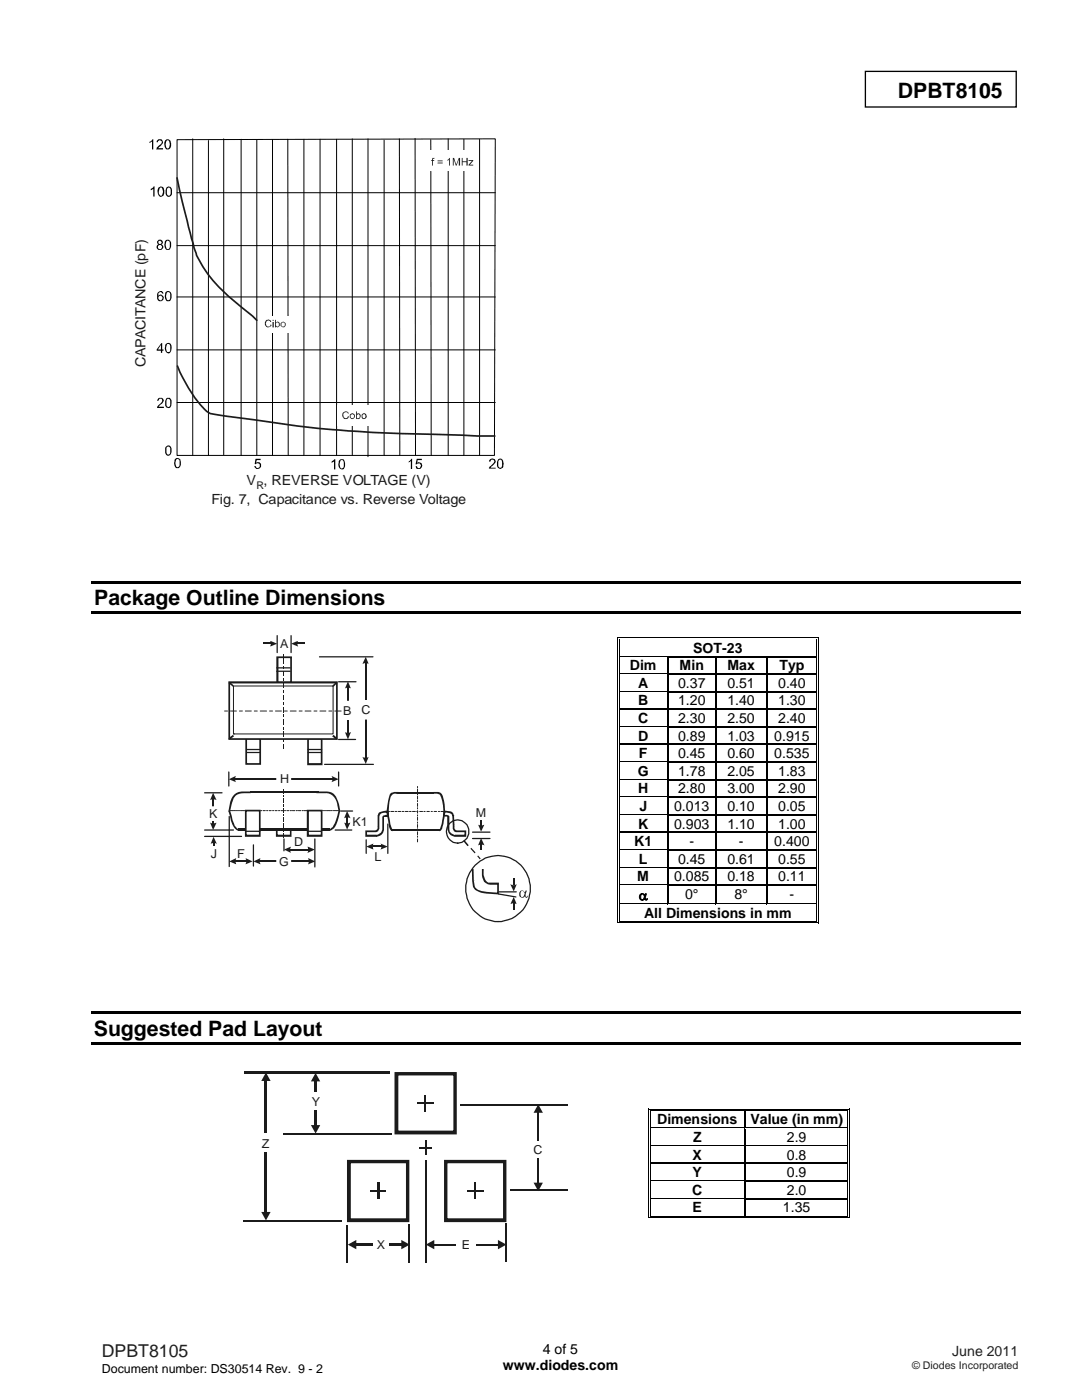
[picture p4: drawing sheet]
<svg xmlns="http://www.w3.org/2000/svg" width="216mm" height="279mm" viewBox="0 0 216 279" stroke-linecap="round" stroke-linejoin="round" font-family="sans-serif">
<defs><g id="words">
<g font-size="4.2">
<text x="179.2" y="19.6">DPBT8105</text>
<text x="18.8" y="120.8">Package Outline Dimensions</text>
<text x="18.7" y="206.7">Suggested Pad Layout</text>
</g>
<text font-size="3.5" fill="#231f20" x="20.3" y="270.9">DPBT8105</text>
<g font-size="2.8" fill="#1f1a17">
<text x="29.1" y="73.3" transform="rotate(-90 29.1 73.3)">CAPACITANCE (pF)</text>
<text x="42.2" y="100.5">Fig. 7, Capacitance vs. Reverse Voltage</text>
<text x="49.2" y="96.7">V , REVERSE VOLTAGE (V)</text>
</g>
<g font-size="2.8">
<text x="138.3" y="130.3">SOT-23</text>
<text x="125.7" y="133.8">Dim</text>
<text x="127.3" y="137.3">A</text>
<text x="135.3" y="137.3">0.37</text>
<text x="135.6" y="133.8">Min</text>
<text x="145.1" y="137.3">0.51</text>
<text x="145.1" y="133.8">Max</text>
<text x="155.3" y="137.3">0.40</text>
<text x="155.5" y="133.8">Typ</text>
<text x="127.3" y="140.8">B</text>
<text x="135.3" y="140.8">1.20</text>
<text x="145.1" y="140.8">1.40</text>
<text x="155.3" y="140.8">1.30</text>
<text x="127.3" y="144.3">C</text>
<text x="127.3" y="147.8">D</text>
<text x="135.3" y="144.3">2.30</text>
<text x="135.3" y="147.8">0.89</text>
<text x="145.1" y="144.3">2.50</text>
<text x="145.1" y="147.8">1.03</text>
<text x="154.5" y="147.8">0.915</text>
<text x="155.3" y="144.3">2.40</text>
<text x="127.3" y="154.8">G</text>
<text x="127.5" y="151.3">F</text>
<text x="135.3" y="151.3">0.45</text>
<text x="135.3" y="154.8">1.78</text>
<text x="145.1" y="151.3">0.60</text>
<text x="145.1" y="154.8">2.05</text>
<text x="154.5" y="151.3">0.535</text>
<text x="155.3" y="154.8">1.83</text>
<text x="127.3" y="158.3">H</text>
<text x="127.6" y="161.8">J</text>
<text x="134.5" y="161.8">0.013</text>
<text x="135.3" y="158.3">2.80</text>
<text x="145.1" y="161.8">0.10</text>
<text x="145.1" y="158.3">3.00</text>
<text x="155.3" y="158.3">2.90</text>
<text x="155.3" y="161.8">0.05</text>
<text x="127.3" y="165.4">K</text>
<text x="134.5" y="165.4">0.903</text>
<text x="145.1" y="165.4">1.10</text>
<text x="155.3" y="165.4">1.00</text>
<text x="126.6" y="168.9">K1</text>
<text x="127.5" y="172.4">L</text>
<text x="135.3" y="172.4">0.45</text>
<text x="137.6" y="168.9">-</text>
<text x="145.1" y="172.4">0.61</text>
<text x="147.4" y="168.9">-</text>
<text x="154.5" y="168.9">0.400</text>
<text x="155.3" y="172.4">0.55</text>
<text x="127.2" y="175.9">M</text>
<text x="127.5" y="179.6">α</text>
<text x="134.5" y="175.9">0.085</text>
<text x="136.7" y="179.5">0°</text>
<text x="145.1" y="175.9">0.18</text>
<text x="146.5" y="179.5">8°</text>
<text x="155.3" y="175.9">0.11</text>
<text x="157.6" y="179.5">-</text>
<text x="128.5" y="183.1">All Dimensions in mm</text>
<text x="131.1" y="224.4">Dimensions</text>
<text x="138.3" y="227.9">Z</text>
<text x="149.7" y="224.4">Value (in mm)</text>
<text x="157" y="227.9">2.9</text>
<text x="138.2" y="231.4">X</text>
<text x="157" y="231.4">0.8</text>
<text x="138.1" y="238.4">C</text>
<text x="138.2" y="234.9">Y</text>
<text x="157" y="238.4">2.0</text>
<text x="157" y="234.9">0.9</text>
<text x="138.2" y="241.9">E</text>
<text x="156.2" y="241.9">1.35</text>
<text x="100.3" y="273.5">www.diodes.com</text>
<text x="108.3" y="270.2">4 of 5</text>
</g>
<text font-size="2.8" fill="#231f20" x="190" y="270.6">June 2011</text>
<g font-size="2.5" fill="#1f1a17">
<text x="55.9" y="129.2">A</text>
<text x="68.5" y="142.7">B</text>
<text x="72.1" y="142.6">C</text>
<text x="55.9" y="156.3">H</text>
<text x="41.8" y="163.3">K</text>
<text x="70.4" y="164.9">K1</text>
<text x="95" y="163">M</text>
<text x="42.1" y="171.2">J</text>
<text x="47.3" y="171.2">F</text>
<text x="55.7" y="172.8">G</text>
<text x="58.7" y="168.9">D</text>
<text x="74.8" y="171.9">L</text>
<text x="62.2" y="220.6">Y</text>
<text x="52.2" y="229">Z</text>
<text x="106.5" y="230.4">C</text>
<text x="75.2" y="249.3">X</text>
<text x="92.2" y="249.2">E</text>
</g>
<text font-size="2.5" x="20.3" y="274">Document number: DS30514 Rev. 9 - 2</text>
<text font-size="2.1" fill="#1f1a17" x="51.2" y="97.6">R</text>
<text font-size="2.1" fill="#231f20" x="182" y="273.2">© Diodes Incorporated</text>
</g></defs>
<path d="M172.7 14.2h30.1v7.2h-30.1z" fill="none" stroke="#000" stroke-width=".26"/>
<g fill="#000">
<path d="M29.8 28.3l.8-.5v2h-.3v-1.6l-.5 .4z" fill-rule="evenodd"/>
<path d="M30.1 37.7l.7-.5v2h-.2v-1.5l-.4 .3z" fill-rule="evenodd"/>
<path d="M31.6 37.4l.5-.2 .4 .2 .2 .4a1.1 1.1 0 0 1-.6 1.5 1.28 1.28 0 0 1-.5-1.9zM31.9 37.4v.2a1.34 1.34 0 0 0 0 1.5h.4l.1-.2a1.34 1.34 0 0 0-.1-1.5z" fill-rule="evenodd"/>
<path d="M31.6 27.8h.6a.91 .91 0 0 1-.4 1.5l-.3 .3h1v.2l-1.3-.1a1.26 1.26 0 0 1 .8-.9 .45 .45 0 0 0 .2-.7l-.3-.1-.4 .2v.2h-.2v-.3z" fill-rule="evenodd"/>
<path d="M33 27.9a.7 .7 0 0 1 .8 0 .7 .7 0 0 1 .3 .7 1.08 1.08 0 0 1-.5 1.2h-.4a1.51 1.51 0 0 1-.2-1.9zM33.3 28l-.1 .1a1.13 1.13 0 0 0 .3 1.6 1.06 1.06 0 0 0 0-1.7z" fill-rule="evenodd"/>
<path d="M33.2 37.4a.71 .71 0 0 1 .9 0 .71 .71 0 0 1 .2 .9v.5a.66 .66 0 0 1-1.1 .3 1.99 1.99 0 0 1 0-1.7zM33.5 37.4a1.4 1.4 0 0 0 0 1.7h.3l.3-.5-.1-1z" fill-rule="evenodd"/>
<path d="M31.7 47.8h.4l.3 .2 .1 .3-.3 .5 .4 .5-.4 .6h-.6a.6 .6 0 0 1-.4-.6 .6 .6 0 0 1 .4-.5l-.3-.3v-.3zM31.7 48.1l-.1 .4 .2 .2 .4-.1 .1-.3-.4-.3zM31.5 49.1v.4l.3 .2h.3l.3-.4-.5-.4z" fill-rule="evenodd"/>
<path d="M31.5 58.3a.61 .61 0 0 1 .7-.2 .61 .61 0 0 1 .4 .5h-.2l-.4-.3-.3 .1-.1 .7 .4-.3 .6 .4 .1 .2-.3 .6-.6 .1-.5-.5v-.9zM31.6 59.3a.44 .44 0 0 0 .2 .5 .44 .44 0 0 0 .6-.1v-.3l-.2-.4h-.3z" fill-rule="evenodd"/>
<path d="M33.1 48a.67 .67 0 0 1 1 .4 1.35 1.35 0 0 1-.4 1.5h-.5a1.49 1.49 0 0 1-.1-1.9zM33.3 48.1l-.1 .1a1.49 1.49 0 0 0 .1 1.5h.3l.3-.4-.1-1.1-.3-.2z" fill-rule="evenodd"/>
<path d="M33.1 58.2a.67 .67 0 0 1 1.1 .5 1.35 1.35 0 0 1-.4 1.4h-.5a1.49 1.49 0 0 1-.2-1.9zM33.4 58.3l-.1 .1a1.13 1.13 0 0 0 .2 1.5l.4-.1 .1-1.1-.1-.3-.4-.1z" fill-rule="evenodd"/>
<path d="M32.2 68.5h.2v1.2h.2v.3h-.2v.4h-.3v-.4h-.8v-.3zM32.1 68.8l-.6 .9h.6z" fill-rule="evenodd"/>
<path d="M33.1 68.6a.73 .73 0 0 1 1 0 .73 .73 0 0 1 .1 .9 .81 .81 0 0 1-.7 1 1.29 1.29 0 0 1-.4-1.9zM33.4 68.6l-.1 .2a1.34 1.34 0 0 0 .1 1.5l.5-.1 .1-.3-.1-1.1-.2-.2z" fill-rule="evenodd"/>
<path d="M31.6 79.5l.7-.1a.74 .74 0 0 1 .3 .8 .74 .74 0 0 1-.6 .6l-.3 .4h1v.2h-1.4l.5-.7a.71 .71 0 0 0 .4-1.1h-.3l-.3 .4h-.3z" fill-rule="evenodd"/>
<path d="M33.2 89.1l.2-.2a.63 .63 0 0 1 .8 .6 1.33 1.33 0 0 1-.4 1.4l-.3 .1a.84 .84 0 0 1-.5-1.1v-.5zM33.3 89.2l-.1 .3a1.24 1.24 0 0 0 .3 1.2l.4-.1 .1-1.1-.2-.3z" fill-rule="evenodd"/>
<path d="M33.2 79.5l.7-.1a1.36 1.36 0 0 1 0 2h-.3a.98 .98 0 0 1-.6-1.3zM33.5 79.6a1.32 1.32 0 0 0-.2 1.5l.3 .2 .4-.5-.1-1.1z" fill-rule="evenodd"/>
<path d="M35 91.5a.69 .69 0 0 1 .7 0 .69 .69 0 0 1 .4 .7 1.23 1.23 0 0 1-.4 1.2h-.5a1.48 1.48 0 0 1-.2-1.9zM35.2 91.7a1.13 1.13 0 0 0 .2 1.6l.4-.2v-1.1v-.3l-.4-.1z" fill-rule="evenodd"/>
<path d="M51 91.6h1v.2h-.8l-.1 .5 .7-.1 .3 .4v.6l-.3 .3-.6 .1-.4-.3-.1-.3h.3l.2 .3 .2 .1 .4-.3v-.5l-.4-.2-.3 .3-.3-.1z" fill-rule="evenodd"/>
<path d="M66.1 92.2l.8-.5v2h-.2v-1.6l-.5 .2z" fill-rule="evenodd"/>
<path d="M67.8 91.7h.7a1.61 1.61 0 0 1-.1 2 .92 .92 0 0 1-.8-1.4v-.2zM68 91.8l-.1 .2a1.13 1.13 0 0 0 .3 1.5l.3-.2 .1-1.1-.3-.4z" fill-rule="evenodd"/>
<path d="M82.1 91.6h.1v2h-.2v-1.6l-.4 .3v-.2z" fill-rule="evenodd"/>
<path d="M83.2 91.6h1v.2h-.9l-.1 .6 .2-.2 .7 .2 .2 .5-.5 .7-.7-.1-.2-.4 .3-.1 .2 .4h.4l.2-.5-.2-.4-.9 .2z" fill-rule="evenodd"/>
<path d="M97.6 91.8l.6-.3 .5 .2 .2 .5-1 1.1h1v.2h-1.3l.1-.4 .8-.7 .2-.3-.3-.4h-.3l-.3 .5-.2-.1z" fill-rule="evenodd"/>
<path d="M99.4 91.7l.2-.1a.85 .85 0 0 1 .8 .3 .85 .85 0 0 1 0 .9v.5l-.6 .3a1.07 1.07 0 0 1-.5-1.6zM99.7 91.7a1.4 1.4 0 0 0 0 1.6h.3a1.61 1.61 0 0 0 0-1.6z" fill-rule="evenodd"/>
</g>
<g fill="none" stroke="#000" stroke-width=".2">
<path d="M35.3 27.9l63.5-.2-.1 63.2h-63.4zM35.3 38.5h63.5M38.5 27.7v63.2M41.6 28v62.9M44.6 27.7v63.1M48.1 27.8v63.1M51.2 27.9v63M54.4 27.9v63M57.4 27.8l.1 63.1M60.6 27.8v63.1M63.9 27.8v63.1M67.2 27.8v63.1"/>
<path d="M70.3 27.7v63.2M73.4 27.7v63.4M76.6 28v62.9M79.7 27.7l.1 63.2M82.8 27.6l.1 63.3M86 27.9v63M89.4 27.7v63.2M92.6 27.8v63.1M95.7 27.8v63.1M35.3 59.3h63.5M35.3 49h63.5M35.3 69.8h63.5"/>
<path d="M35.3 80.3h63.5"/>
</g>
<g fill="#fff">
<path d="M67.2 80.9h8.6v4.2h-8.6z"/>
<path d="M85.2 30.1h10.2v4h-10.2z"/>
</g>
<g fill="#1f1a17">
<path d="M68.5 82.3a.66 .66 0 0 1 1.1 .2h-.2l-.1-.2a.63 .63 0 0 0-.8 .4 .63 .63 0 0 0 .4 .8l.4-.1 .1-.4 .2 .1-.1 .3a.75 .75 0 0 1-1-.1 .75 .75 0 0 1 0-1z" fill-rule="evenodd"/>
<path d="M70 82.6l.3-.2 .5 .4v.4l-.3 .4h-.4l-.3-.3v-.5zM70 82.8v.6l.5 .1 .1-.6-.3-.3z" fill-rule="evenodd"/>
<path d="M71.1 82.1h.1v.5a.52 .52 0 0 1 .7 .1 .52 .52 0 0 1-.1 .8l-.2 .1h-.3l-.1-.1v.1h-.1zM71.5 82.6a.64 .64 0 0 0-.2 .9 .43 .43 0 0 0 .5-.4 .43 .43 0 0 0-.3-.5z" fill-rule="evenodd"/>
<path d="M72.2 82.8l.5-.4a.66 .66 0 0 1 .4 1l-.4 .2h-.3l-.2-.3zM72.5 82.7l-.2 .2v.3l.2 .3h.2l.2-.6-.2-.3z" fill-rule="evenodd"/>
</g>
<path d="M51.7 63.1h7.5v3.2h-7.5z" fill="#fff"/>
<g fill="#1f1a17">
<path d="M53.2 63.8h.3l.5 .1 .1 .4h-.1a.49 .49 0 0 0-.7-.2 .49 .49 0 0 0-.2 .7 .42 .42 0 0 0 .4 .4 .42 .42 0 0 0 .5-.4l.2 .1a.7 .7 0 0 1-.7 .4 .7 .7 0 0 1-.6-.5v-.5z" fill-rule="evenodd"/>
<path d="M54.4 63.8h.2v.2h-.2zM54.4 64.3h.2v1h-.2z" fill-rule="evenodd"/>
<path d="M54.9 63.8h.2v.5l.4-.1 .3 .3v.5l-.4 .3-.3-.1v.1h-.2zM55.2 64.3a.42 .42 0 0 0-.2 .6 .42 .42 0 0 0 .6 .2v-.5l-.1-.3z" fill-rule="evenodd"/>
<path d="M56 64.8a.55 .55 0 0 1 1.1 0 .55 .55 0 0 1-1.1 0zM56.2 64.4a.41 .41 0 0 0 0 .7 .41 .41 0 0 0 .6-.2v-.3a.36 .36 0 0 0-.6-.2z" fill-rule="evenodd"/>
<path d="M86.3 31.5h.4l-.1 .2h-.2v.2h.2v.2h-.2v.9h-.2v-.9h-.2z" fill-rule="evenodd"/>
<path d="M87.3 32h1v.2h-1zM87.3 32.4h1v.2h-1z" fill-rule="evenodd"/>
<path d="M89.7 31.5l.1 1.5h-.2v-1.1l-.3 .2z" fill-rule="evenodd"/>
<path d="M90.4 31.5h.2l.4 1.4 .5-1.4h.3v1.5h-.3v-1.2l-.4 1.2h-.1l-.5-1.2v1.2h-.1z" fill-rule="evenodd"/>
<path d="M92.1 31.5h.2v.7h.8v-.7h.2v1.5h-.2v-.6h-.8v.6h-.2z" fill-rule="evenodd"/>
<path d="M93.5 31.9h.9l-.7 1h.7v.1h-.9l.7-.9h-.7z" fill-rule="evenodd"/>
</g>
<path d="M35.3 35.5l2.7 11a19.8 19.8 0 0 0 4.7 9.7 56 56 0 0 0 7.7 6.9l.8 .8M35.4 73a27.4 27.4 0 0 0 5.9 9.1l.6 .4 1.5 .3a332.5 332.5 0 0 0 29.5 3.4l22.4 .8h3.4" fill="none" stroke="#1f1a17" stroke-width=".34"/>
<path d="M18.3 116h185.4v.5h-185.4zM18.3 122h185.4v.6h-185.4zM18.2 201.9h185.5v.5h-185.5zM18.2 208h185.5v.5h-185.5z" fill="#000"/>
<g fill="#fff">
<path d="M123.7 127.7h39.1v3.2h-39.1z"/>
<path d="M123.8 127.7h39v3.2h-39z"/>
</g>
<path d="M123.2 127.1h.1v.6h-.1zM123.2 127.1h.5v.2h-.5zM123.5 127.5h.2v.2h-.2zM123.5 127.5h.2v.1h-.2z" fill="#000"/>
<path d="M123.7 127.2h39.2M123.7 127.6h39.2" fill="none" stroke="#000" stroke-width=".2"/>
<path d="M123.7 127.6l39.2 .1z" fill="#fff"/>
<path d="M162.9 127.1h.5v.2h-.5zM162.9 127.5h.1v.2h-.1zM162.9 127.5h.1v.1h-.1zM163.2 127.1h.2v.6h-.2z" fill="#000"/>
<path d="M123.3 127.7v3.2M123.6 127.7v3.2M162.9 127.7v3.2M163.3 127.7v3.2" fill="none" stroke="#000" stroke-width=".2"/>
<g fill="#fff">
<path d="M123.7 131.2h9.5v3.2h-9.5z"/>
<path d="M123.8 131.2h9.1v3.2h-9.1z"/>
</g>
<path d="M123.2 130.9h.1v.3h-.1zM123.5 130.9h.2v.3h-.2z" fill="#000"/>
<path d="M123.7 131h9.5" fill="none" stroke="#000" stroke-width=".25"/>
<path d="M123.7 131.1l9.5 .1z" fill="#fff"/>
<path d="M133.2 130.9h.2v.3h-.2zM142.7 130.9h.2v.3h-.2zM152.8 130.9h.3v.3h-.3zM162.9 130.9h.1v.3h-.1zM163.2 130.9h.2v.3h-.2z" fill="#000"/>
<path d="M133.3 131.2v3.2M133.4 131h9.3M142.8 131.2v3.2M142.9 131h9.9M153 131.2v3.2M153.1 131h9.8" fill="none" stroke="#000" stroke-width=".25"/>
<path d="M123.3 131.2v3.2M123.6 131.2v3.2M162.9 131.2v3.2M163.3 131.2v3.2" fill="none" stroke="#000" stroke-width=".2"/>
<g fill="#fff">
<path d="M123.7 134.7h9.5v3.2h-9.5z"/>
<path d="M123.8 134.7h9.1v3.2h-9.1z"/>
</g>
<path d="M123.2 134.4h.1v.3h-.1zM123.5 134.4h.2v.3h-.2z" fill="#000"/>
<path d="M123.7 134.5h9.5" fill="none" stroke="#000" stroke-width=".25"/>
<path d="M123.7 134.7h9.5z" fill="#fff"/>
<path d="M133.2 134.4h.2v.3h-.2zM142.7 134.4h.2v.3h-.2zM152.8 134.4h.3v.3h-.3zM162.9 134.4h.1v.3h-.1zM163.2 134.4h.2v.3h-.2z" fill="#000"/>
<path d="M133.3 134.7v3.2M133.4 134.5h9.3M142.8 134.7v3.2M142.9 134.5h9.9M153 134.7v3.2M153.1 134.5h9.8" fill="none" stroke="#000" stroke-width=".25"/>
<path d="M123.3 134.7v3.2M123.6 134.7v3.2M162.9 134.7v3.2M163.3 134.7v3.2" fill="none" stroke="#000" stroke-width=".2"/>
<g fill="#fff">
<path d="M123.7 138.2h9.5v3.2h-9.5z"/>
<path d="M123.8 138.2h9.1v3.2h-9.1z"/>
</g>
<path d="M123.2 137.9h.1v.3h-.1zM123.5 137.9h.2v.3h-.2z" fill="#000"/>
<path d="M123.7 138h9.5" fill="none" stroke="#000" stroke-width=".25"/>
<path d="M123.7 138.2h9.5z" fill="#fff"/>
<path d="M133.2 137.9h.2v.3h-.2zM142.7 137.9h.2v.3h-.2zM152.8 137.9h.3v.3h-.3zM162.9 137.9h.1v.3h-.1zM163.2 137.9h.2v.3h-.2z" fill="#000"/>
<path d="M133.3 138.2v3.2M133.4 138h9.3M142.8 138.2v3.2M142.9 138h9.9M153 138.2v3.2M153.1 138h9.8" fill="none" stroke="#000" stroke-width=".25"/>
<path d="M123.3 138.2v3.2M123.6 138.2v3.2M162.9 138.2v3.2M163.3 138.2v3.2" fill="none" stroke="#000" stroke-width=".2"/>
<g fill="#fff">
<path d="M123.7 141.7h9.5v3.2h-9.5z"/>
<path d="M123.8 141.7h9.1v3.2h-9.1z"/>
</g>
<path d="M123.2 141.4h.1v.3h-.1zM123.5 141.4h.2v.3h-.2z" fill="#000"/>
<path d="M123.7 141.6h9.5" fill="none" stroke="#000" stroke-width=".25"/>
<path d="M123.7 141.7h9.5z" fill="#fff"/>
<path d="M133.2 141.4h.2v.3h-.2zM142.7 141.4h.2v.3h-.2zM152.8 141.4h.3v.3h-.3zM162.9 141.4h.1v.3h-.1zM163.2 141.4h.2v.3h-.2z" fill="#000"/>
<path d="M133.3 141.7v3.2M133.4 141.6h9.3M142.8 141.7v3.2M142.9 141.6h9.9M153 141.7v3.2M153.1 141.6h9.8" fill="none" stroke="#000" stroke-width=".25"/>
<path d="M123.3 141.7v3.2M123.6 141.7v3.2M162.9 141.7v3.2M163.3 141.7v3.2" fill="none" stroke="#000" stroke-width=".2"/>
<g fill="#fff">
<path d="M123.7 145.2h9.5v3.2h-9.5z"/>
<path d="M123.8 145.2h9.1v3.2h-9.1z"/>
</g>
<path d="M123.2 144.9h.1v.3h-.1zM123.5 144.9h.2v.3h-.2z" fill="#000"/>
<path d="M123.7 145.1h9.5" fill="none" stroke="#000" stroke-width=".25"/>
<path d="M123.7 145.2h9.5z" fill="#fff"/>
<path d="M133.2 144.9h.2v.3h-.2zM142.7 144.9h.2v.3h-.2zM152.8 144.9h.3v.3h-.3zM162.9 144.9h.1v.3h-.1zM163.2 144.9h.2v.3h-.2z" fill="#000"/>
<path d="M133.3 145.2v3.2M133.4 145.1h9.3M142.8 145.2v3.2M142.9 145.1h9.9M153 145.2v3.2M153.1 145.1h9.8" fill="none" stroke="#000" stroke-width=".25"/>
<path d="M123.3 145.2v3.2M123.6 145.2v3.2M162.9 145.2v3.2M163.3 145.2v3.2" fill="none" stroke="#000" stroke-width=".2"/>
<g fill="#fff">
<path d="M123.7 148.7h9.5v3.3h-9.5z"/>
<path d="M123.8 148.7h9.1v3.3h-9.1z"/>
</g>
<path d="M123.2 148.4h.1v.3h-.1zM123.5 148.4h.2v.3h-.2z" fill="#000"/>
<path d="M123.7 148.6h9.5" fill="none" stroke="#000" stroke-width=".25"/>
<path d="M123.7 148.7h9.5z" fill="#fff"/>
<path d="M133.2 148.4h.2v.3h-.2zM142.7 148.4h.2v.3h-.2zM152.8 148.4h.3v.3h-.3zM162.9 148.4h.1v.3h-.1zM163.2 148.4h.2v.3h-.2z" fill="#000"/>
<path d="M133.3 148.7v3.3M133.4 148.6h9.3M142.8 148.7v3.3M142.9 148.6h9.9M153 148.7v3.3M153.1 148.6h9.8" fill="none" stroke="#000" stroke-width=".25"/>
<path d="M123.3 148.7v3.3M123.6 148.7v3.3M162.9 148.7v3.3M163.3 148.7v3.3" fill="none" stroke="#000" stroke-width=".2"/>
<g fill="#fff">
<path d="M123.7 152.2h9.5v3.3h-9.5z"/>
<path d="M123.8 152.2h9.1v3.3h-9.1z"/>
</g>
<path d="M123.2 152h.1v.2h-.1zM123.5 152h.2v.2h-.2z" fill="#000"/>
<path d="M123.7 152.1h9.5" fill="none" stroke="#000" stroke-width=".25"/>
<path d="M123.7 152.2h9.5z" fill="#fff"/>
<path d="M133.2 152h.2v.2h-.2zM142.7 152h.2v.2h-.2zM152.8 152h.3v.2h-.3zM162.9 152h.1v.2h-.1zM163.2 152h.2v.2h-.2z" fill="#000"/>
<path d="M133.3 152.2v3.3M133.4 152.1h9.3M142.8 152.2v3.3M142.9 152.1h9.9M153 152.2v3.3M153.1 152.1h9.8" fill="none" stroke="#000" stroke-width=".25"/>
<path d="M123.3 152.2v3.3M123.6 152.2v3.3M162.9 152.2v3.3M163.3 152.2v3.3" fill="none" stroke="#000" stroke-width=".2"/>
<g fill="#fff">
<path d="M123.7 155.7h9.5v3.3h-9.5z"/>
<path d="M123.8 155.7h9.1v3.3h-9.1z"/>
</g>
<path d="M123.2 155.5h.1v.2h-.1zM123.5 155.5h.2v.2h-.2z" fill="#000"/>
<path d="M123.7 155.6h9.5" fill="none" stroke="#000" stroke-width=".25"/>
<path d="M123.7 155.7h9.5z" fill="#fff"/>
<path d="M133.2 155.5h.2v.2h-.2zM142.7 155.5h.2v.2h-.2zM152.8 155.5h.3v.2h-.3zM162.9 155.5h.1v.2h-.1zM163.2 155.5h.2v.2h-.2z" fill="#000"/>
<path d="M133.3 155.7v3.3M133.4 155.6h9.3M142.8 155.7v3.3M142.9 155.6h9.9M153 155.7v3.3M153.1 155.6h9.8" fill="none" stroke="#000" stroke-width=".25"/>
<path d="M123.3 155.7v3.3M123.6 155.7v3.3M162.9 155.7v3.3M163.3 155.7v3.3" fill="none" stroke="#000" stroke-width=".2"/>
<g fill="#fff">
<path d="M123.7 159.2h9.5v3.3h-9.5z"/>
<path d="M123.8 159.2h9.1v3.3h-9.1z"/>
</g>
<path d="M123.2 159h.1v.3h-.1zM123.5 159h.2v.3h-.2z" fill="#000"/>
<path d="M123.7 159.1h9.5" fill="none" stroke="#000" stroke-width=".25"/>
<path d="M123.7 159.2l9.5 .1z" fill="#fff"/>
<path d="M133.2 159h.2v.3h-.2zM142.7 159h.2v.3h-.2zM152.8 159h.3v.3h-.3zM162.9 159h.1v.3h-.1zM163.2 159h.2v.3h-.2z" fill="#000"/>
<path d="M133.3 159.3v3.2M133.4 159.1h9.3M142.8 159.3v3.2M142.9 159.1h9.9M153 159.3v3.2M153.1 159.1h9.8" fill="none" stroke="#000" stroke-width=".25"/>
<path d="M123.3 159.3v3.2M123.6 159.3v3.2M162.9 159.3v3.2M163.3 159.3v3.2" fill="none" stroke="#000" stroke-width=".2"/>
<g fill="#fff">
<path d="M123.7 162.8h9.5v3.2h-9.5z"/>
<path d="M123.8 162.8h9.1v3.2h-9.1z"/>
</g>
<path d="M123.2 162.5h.1v.3h-.1zM123.5 162.5h.2v.3h-.2z" fill="#000"/>
<path d="M123.7 162.6h9.5" fill="none" stroke="#000" stroke-width=".25"/>
<path d="M123.7 162.8h9.5z" fill="#fff"/>
<path d="M133.2 162.5h.2v.3h-.2zM142.7 162.5h.2v.3h-.2zM152.8 162.5h.3v.3h-.3zM162.9 162.5h.1v.3h-.1zM163.2 162.5h.2v.3h-.2z" fill="#000"/>
<path d="M133.3 162.8v3.2M133.4 162.6h9.3M142.8 162.8v3.2M142.9 162.6h9.9M153 162.8v3.2M153.1 162.6h9.8" fill="none" stroke="#000" stroke-width=".25"/>
<path d="M123.3 162.8v3.2M123.6 162.8v3.2M162.9 162.8v3.2M163.3 162.8v3.2" fill="none" stroke="#000" stroke-width=".2"/>
<g fill="#fff">
<path d="M123.7 166.3h9.5v3.2h-9.5z"/>
<path d="M123.8 166.3h9.1v3.2h-9.1z"/>
</g>
<path d="M123.2 166h.1v.3h-.1zM123.5 166h.2v.3h-.2z" fill="#000"/>
<path d="M123.7 166.1h9.5" fill="none" stroke="#000" stroke-width=".25"/>
<path d="M123.7 166.2l9.5 .1z" fill="#fff"/>
<path d="M133.2 166h.2v.3h-.2zM142.7 166h.2v.3h-.2zM152.8 166h.3v.3h-.3zM162.9 166h.1v.3h-.1zM163.2 166h.2v.3h-.2z" fill="#000"/>
<path d="M133.3 166.3v3.2M133.4 166.1h9.3M142.8 166.3v3.2M142.9 166.1h9.9M153 166.3v3.2M153.1 166.1h9.8" fill="none" stroke="#000" stroke-width=".25"/>
<path d="M123.3 166.3v3.2M123.6 166.3v3.2M162.9 166.3v3.2M163.3 166.3v3.2" fill="none" stroke="#000" stroke-width=".2"/>
<g fill="#fff">
<path d="M123.7 169.8h9.5v3.2h-9.5z"/>
<path d="M123.8 169.8h9.1v3.2h-9.1z"/>
</g>
<path d="M123.2 169.5h.1v.3h-.1zM123.5 169.5h.2v.3h-.2z" fill="#000"/>
<path d="M123.7 169.6h9.5" fill="none" stroke="#000" stroke-width=".25"/>
<path d="M123.7 169.8h9.5z" fill="#fff"/>
<path d="M133.2 169.5h.2v.3h-.2zM142.7 169.5h.2v.3h-.2zM152.8 169.5h.3v.3h-.3zM162.9 169.5h.1v.3h-.1zM163.2 169.5h.2v.3h-.2z" fill="#000"/>
<path d="M133.3 169.8v3.2M133.4 169.6h9.3M142.8 169.8v3.2M142.9 169.6h9.9M153 169.8v3.2M153.1 169.6h9.8" fill="none" stroke="#000" stroke-width=".25"/>
<path d="M123.3 169.8v3.2M123.6 169.8v3.2M162.9 169.8v3.2M163.3 169.8v3.2" fill="none" stroke="#000" stroke-width=".2"/>
<g fill="#fff">
<path d="M123.7 173.3h9.5v3.2h-9.5z"/>
<path d="M123.8 173.3h9.1v3.2h-9.1z"/>
</g>
<path d="M123.2 173h.1v.3h-.1zM123.5 173h.2v.3h-.2z" fill="#000"/>
<path d="M123.7 173.1h9.5" fill="none" stroke="#000" stroke-width=".25"/>
<path d="M123.7 173.3h9.5z" fill="#fff"/>
<path d="M133.2 173h.2v.3h-.2zM142.7 173h.2v.3h-.2zM152.8 173h.3v.3h-.3zM162.9 173h.1v.3h-.1zM163.2 173h.2v.3h-.2z" fill="#000"/>
<path d="M133.3 173.3v3.2M133.4 173.1h9.3M142.8 173.3v3.2M142.9 173.1h9.9M153 173.3v3.2M153.1 173.1h9.8" fill="none" stroke="#000" stroke-width=".25"/>
<path d="M123.3 173.3v3.2M123.6 173.3v3.2M162.9 173.3v3.2M163.3 173.3v3.2" fill="none" stroke="#000" stroke-width=".2"/>
<g fill="#fff">
<path d="M123.7 176.8h9.5v3.5h-9.5z"/>
<path d="M123.8 176.8h9.1v3.5h-9.1z"/>
</g>
<path d="M123.2 176.5h.1v.3h-.1zM123.5 176.5h.2v.3h-.2z" fill="#000"/>
<path d="M123.7 176.7h9.5" fill="none" stroke="#000" stroke-width=".25"/>
<path d="M123.7 176.8h9.5z" fill="#fff"/>
<path d="M133.2 176.5h.2v.3h-.2zM142.7 176.5h.2v.3h-.2zM152.8 176.5h.3v.3h-.3zM162.9 176.5h.1v.3h-.1zM163.2 176.5h.2v.3h-.2z" fill="#000"/>
<path d="M133.3 176.8v3.5M133.4 176.7h9.3M142.8 176.8v3.5M142.9 176.7h9.9M153 176.8v3.5M153.1 176.7h9.8" fill="none" stroke="#000" stroke-width=".25"/>
<path d="M123.3 176.8v3.5M123.6 176.8v3.5M162.9 176.8v3.5M163.3 176.8v3.5" fill="none" stroke="#000" stroke-width=".2"/>
<g fill="#fff">
<path d="M123.7 180.5h39.1v3.2h-39.1z"/>
<path d="M123.8 180.5h39v3.2h-39z"/>
</g>
<path d="M123.2 180.3h.1v.2h-.1zM123.5 180.3h.2v.2h-.2z" fill="#000"/>
<path d="M123.7 180.4h9.5" fill="none" stroke="#000" stroke-width=".25"/>
<path d="M123.7 180.5h9.7z" fill="#fff"/>
<path d="M133.2 180.4h9.5" fill="none" stroke="#000" stroke-width=".25"/>
<path d="M133.4 180.5h9.5z" fill="#fff"/>
<path d="M142.7 180.4h10.1" fill="none" stroke="#000" stroke-width=".25"/>
<path d="M142.9 180.5h10.2z" fill="#fff"/>
<path d="M152.8 180.4h10.1" fill="none" stroke="#000" stroke-width=".25"/>
<path d="M153.1 180.5h9.8z" fill="#fff"/>
<path d="M123.2 184.1h.5v.2h-.5zM123.5 183.8h.2v.1h-.2zM162.9 180.3h.1v.2h-.1zM162.9 184.1h.5v.2h-.5zM162.9 183.8h.1v.1h-.1zM163.2 180.3h.2v.2h-.2zM163.2 183.8h.2v.5h-.2z" fill="#000"/>
<path d="M123.3 180.5v3.8M123.6 180.5v3.3M123.7 184.2h39.2M123.7 183.9h39.2M162.9 180.5v3.3M163.3 180.5v3.3" fill="none" stroke="#000" stroke-width=".2"/>
<g fill="#fff">
<path d="M129.9 221.8h18.6v3.2h-18.6z"/>
<path d="M130.3 221.8h17.7v3.2h-17.7z"/>
</g>
<path d="M129.4 221.3h.1v.5h-.1zM129.4 221.3h.5v.1h-.5zM129.7 221.6h.2v.2h-.2z" fill="#000"/>
<path d="M129.9 221.3h18.6M129.9 221.7h18.6" fill="none" stroke="#000" stroke-width=".2"/>
<path d="M129.9 221.8h18.6z" fill="#fff"/>
<path d="M148.5 221.8h.3zM148.5 221.3h.6v.1h-.6zM148.5 221.6h.6v.2h-.6zM169.1 221.3h.5v.1h-.5zM169.1 221.6h.1v.2h-.1zM169.4 221.3h.2v.5h-.2z" fill="#000"/>
<path d="M129.5 221.8v3.2M129.8 221.8v3.2M149.1 221.3h20M149.1 221.7h20M169.1 221.8v3.2M169.5 221.8v3.2" fill="none" stroke="#000" stroke-width=".2"/>
<path d="M148.7 221.8v3.2" fill="none" stroke="#000" stroke-width=".25"/>
<g fill="#fff">
<path d="M129.9 225.3h18.6v3.2h-18.6z"/>
<path d="M130.3 225.3h17.7v3.2h-17.7z"/>
<path d="M148.8 225.3h20.2v3.2h-20.2z"/>
<path d="M149.4 225.3h19.2v3.2h-19.2z"/>
</g>
<path d="M129.4 225h.1v.3h-.1zM129.7 225h.2v.3h-.2z" fill="#000"/>
<path d="M129.9 225.2h18.6" fill="none" stroke="#000" stroke-width=".25"/>
<path d="M129.9 225.3h18.6z" fill="#fff"/>
<path d="M148.5 225h.3v.3h-.3z" fill="#000"/>
<path d="M148.8 225.2h20.3" fill="none" stroke="#000" stroke-width=".25"/>
<path d="M148.8 225.3h20.3z" fill="#fff"/>
<path d="M169.1 225h.1v.3h-.1zM169.4 225h.2v.3h-.2z" fill="#000"/>
<path d="M129.5 225.3v3.2M129.8 225.3v3.2M169.1 225.3v3.2M169.5 225.3v3.2" fill="none" stroke="#000" stroke-width=".2"/>
<path d="M148.7 225.3v3.2" fill="none" stroke="#000" stroke-width=".25"/>
<g fill="#fff">
<path d="M129.9 228.8h18.6v3.3h-18.6z"/>
<path d="M130.3 228.8h17.7v3.3h-17.7z"/>
<path d="M148.8 228.8h20.2v3.3h-20.2z"/>
<path d="M149.4 228.8h19.2v3.3h-19.2z"/>
</g>
<path d="M129.4 228.5h.1v.3h-.1zM129.7 228.5h.2v.3h-.2z" fill="#000"/>
<path d="M129.9 228.7h18.6" fill="none" stroke="#000" stroke-width=".25"/>
<path d="M129.9 228.8h18.6z" fill="#fff"/>
<path d="M148.5 228.5h.3v.3h-.3z" fill="#000"/>
<path d="M148.8 228.7h20.3" fill="none" stroke="#000" stroke-width=".25"/>
<path d="M148.8 228.8h20.3z" fill="#fff"/>
<path d="M169.1 228.5h.1v.3h-.1zM169.4 228.5h.2v.3h-.2z" fill="#000"/>
<path d="M129.5 228.8v3.3M129.8 228.8v3.3M169.1 228.8v3.3M169.5 228.8v3.3" fill="none" stroke="#000" stroke-width=".2"/>
<path d="M148.7 228.8v3.3" fill="none" stroke="#000" stroke-width=".25"/>
<g fill="#fff">
<path d="M129.9 232.3h18.6v3.3h-18.6z"/>
<path d="M130.3 232.3h17.7v3.3h-17.7z"/>
</g>
<path d="M129.4 232.1h.1v.2h-.1zM129.7 232.1h.2v.2h-.2z" fill="#000"/>
<path d="M129.9 232.2h18.6" fill="none" stroke="#000" stroke-width=".25"/>
<path d="M129.9 232.3h18.6z" fill="#fff"/>
<path d="M148.5 232.1h.3v.2h-.3zM169.1 232.1h.1v.2h-.1zM169.4 232.1h.2v.2h-.2z" fill="#000"/>
<path d="M148.7 232.3v3.3M148.8 232.2h20.3" fill="none" stroke="#000" stroke-width=".25"/>
<path d="M129.5 232.3v3.3M129.8 232.3v3.3M169.1 232.3v3.3M169.5 232.3v3.3" fill="none" stroke="#000" stroke-width=".2"/>
<g fill="#fff">
<path d="M129.9 235.8h18.6v3.3h-18.6z"/>
<path d="M130.3 235.8h17.7v3.3h-17.7z"/>
</g>
<path d="M129.4 235.6h.1v.2h-.1zM129.7 235.6h.2v.2h-.2z" fill="#000"/>
<path d="M129.9 235.7h18.6" fill="none" stroke="#000" stroke-width=".25"/>
<path d="M129.9 235.8h18.6z" fill="#fff"/>
<path d="M148.5 235.6h.3v.2h-.3zM169.1 235.6h.1v.2h-.1zM169.4 235.6h.2v.2h-.2z" fill="#000"/>
<path d="M148.7 235.8v3.3M148.8 235.7h20.3" fill="none" stroke="#000" stroke-width=".25"/>
<path d="M129.5 235.8v3.3M129.8 235.8v3.3M169.1 235.8v3.3M169.5 235.8v3.3" fill="none" stroke="#000" stroke-width=".2"/>
<g fill="#fff">
<path d="M129.9 239.3h18.6v3.3h-18.6z"/>
<path d="M130.3 239.3h17.7v3.3h-17.7z"/>
</g>
<path d="M129.4 239.1h.1v.3h-.1zM129.7 239.1h.2v.3h-.2z" fill="#000"/>
<path d="M129.9 239.2h18.6" fill="none" stroke="#000" stroke-width=".25"/>
<path d="M129.9 239.3l18.6 .1z" fill="#fff"/>
<path d="M148.5 239.1h.3v.3h-.3zM169.1 239.1h.1v.3h-.1zM169.4 239.1h.2v.3h-.2zM129.4 243h.5v.1h-.5zM129.7 242.6h.2v.2h-.2zM148.5 242.6h.6v.2h-.6zM169.1 243h.5v.1h-.5zM169.1 242.6h.1v.2h-.1zM169.4 242.6h.2v.5h-.2z" fill="#000"/>
<path d="M148.7 239.4v3.2M148.8 239.2h20.3" fill="none" stroke="#000" stroke-width=".25"/>
<path d="M129.5 239.4v3.7M129.8 239.4v3.2M169.1 239.4v3.2M169.5 239.4v3.2M129.9 243h39.2M129.9 242.7h18.6M149.1 242.7h20" fill="none" stroke="#000" stroke-width=".2"/>
<path d="M55.2 165.6h2.8v1.2h-2.8z" fill="#fff"/>
<path d="M55.2 166.6h2.8v.4h-2.8zM58 166.8h.2v.2h-.2zM57.8 165.6h.4v1.2h-.4zM58 165.4h.2v.2h-.2zM55.2 165.4h2.8v.4h-2.8zM55.1 165.4h.1v.2h-.1zM55.1 165.6h.3v1.2h-.3zM55.1 166.8h.1v.2h-.1z" fill="#1f1a17"/>
<path d="M47.5 165.6h18.4" fill="none" stroke="#1f1a17" stroke-width=".42"/>
<path d="M45.7 154.1v2.8M67.6 154.1v2.8" fill="none" stroke="#1f1a17" stroke-width=".25"/>
<path d="M45.7 155.5l1.4-.7-.2 .4v.6l.2 .3z" fill-rule="evenodd" fill="#1f1a17"/>
<path d="M46.9 155.5h19.5" fill="none" stroke="#1f1a17" stroke-width=".25"/>
<path d="M66.1 154.8l1.5 .7-1.5 .6 .2-.2v-.8z" fill-rule="evenodd" fill="#1f1a17"/>
<path d="M94.3 167.3h3.5" fill="none" stroke="#1f1a17" stroke-width=".25"/>
<g fill="#1f1a17">
<path d="M95.9 163.8h.3v1h-.3z"/>
<path d="M42.5 168.2h.3v.7h-.3z"/>
</g>
<g fill="#1f1a17">
<path d="M95.4 164.5l.3 .2h.6l.4-.2-.7 1.5z" fill-rule="evenodd"/>
<path d="M42.6 167l.7 1.4-.3-.1h-.7l-.3 .1z" fill-rule="evenodd"/>
</g>
<path d="M55.3 126.9v3.3M58.1 126.9v3.3M94.3 166.1h3.5" fill="none" stroke="#1f1a17" stroke-width=".25"/>
<g fill="#1f1a17">
<path d="M53.9 127.9l1.4 .6-1.4 .6 .1-.4z" fill-rule="evenodd"/>
<path d="M58.1 128.5l1.4-.6-.1 .2v.7l.1 .3z" fill-rule="evenodd"/>
</g>
<g fill="#1f1a17">
<path d="M52.6 128.3h1.4v.2h-1.4z"/>
<path d="M59.3 128.3h1.5v.2h-1.5z"/>
</g>
<path d="M63.8 131.1h10.6M67.6 136.1h3.4M40.8 158.2h3.5M64.8 152.5h9.7M67.6 147.6h3.4M40.8 165.7h5.8M40.8 166.9h7.4" fill="none" stroke="#1f1a17" stroke-width=".25"/>
<path d="M69.4 136l.6 1.4-.3-.2-.9 .2z" fill-rule="evenodd" fill="#1f1a17"/>
<path d="M69.4 137.2v9.1" fill="none" stroke="#1f1a17" stroke-width=".25"/>
<g fill="#1f1a17">
<path d="M68.8 146.1h.1a.97 .97 0 0 0 1.1 0l-.6 1.5z" fill-rule="evenodd"/>
<path d="M42.5 158.2l.7 1.5-.4-.2-.9 .2z" fill-rule="evenodd"/>
</g>
<path d="M42.6 159.5v4.9" fill="none" stroke="#1f1a17" stroke-width=".25"/>
<g fill="#1f1a17">
<path d="M41.9 164.2h1.3l-.7 1.5z" fill-rule="evenodd"/>
<path d="M73 131.1l.6 1.4-.4-.1h-.6l-.3 .1z" fill-rule="evenodd"/>
</g>
<path d="M72.9 132.4v18.9" fill="none" stroke="#1f1a17" stroke-width=".25"/>
<g fill="#1f1a17">
<path d="M72.3 151l.3 .2h.7l.3-.2-.6 1.5z" fill-rule="evenodd"/>
<path d="M73.1 169l1.4-.6v1.1z" fill-rule="evenodd"/>
<path d="M75.9 168.4l1.5 .6-1.5 .5a1.05 1.05 0 0 0 0-1.1z" fill-rule="evenodd"/>
<path d="M56.7 169.5l1.4-.5-.2 .3v.6l.2 .3z" fill-rule="evenodd"/>
</g>
<path d="M74.3 168.8h1.8v.2h-1.8z" fill="#1f1a17"/>
<path d="M57.8 169.6h3.8" fill="none" stroke="#1f1a17" stroke-width=".25"/>
<g fill="#1f1a17">
<path d="M61.4 169l1.4 .5-1.4 .7z" fill-rule="evenodd"/>
<path d="M45.7 171.9l1.5-.7-.2 .4v.6l.2 .3z" fill-rule="evenodd"/>
</g>
<path d="M46.9 171.9h2.2" fill="none" stroke="#1f1a17" stroke-width=".25"/>
<path d="M49 171.2l1.4 .7-1.4 .6 .1-.3v-.6z" fill-rule="evenodd" fill="#1f1a17"/>
<path d="M73.1 167.6v2.7M77.4 164.5v5.8" fill="none" stroke="#1f1a17" stroke-width=".25"/>
<path d="M67.6 140h3.4v3.6h-3.4z" fill="#fff"/>
<path d="M67.6 140h3.4v3.6h-3.4z" fill="none" stroke="#fff" stroke-width=".2"/>
<path d="M40.8 161h3.5v2.7h-3.5z" fill="#fff"/>
<path d="M40.8 161h3.5v2.7h-3.5z" fill="none" stroke="#fff" stroke-width=".2"/>
<path d="M71.2 139.9h3.5v3.6h-3.5z" fill="#fff"/>
<path d="M71.2 139.9h3.5v3.6h-3.5z" fill="none" stroke="#fff" stroke-width=".2"/>
<path d="M55.2 154.1h2.8v2.8h-2.8z" fill="#fff"/>
<path d="M55.2 154.1h2.8v2.8h-2.8z" fill="none" stroke="#fff" stroke-width=".2"/>
<path d="M49 161.8h2.8v5h-2.8z" fill="#fff"/>
<path d="M49 166.6h2.8v.4h-2.8zM51.8 166.8h.2v.2h-.2zM51.7 161.8h.3v5h-.3zM51.8 161.6h.2v.2h-.2zM49 161.6h2.8v.3h-2.8zM48.9 161.6h.1v.2h-.1zM48.9 161.8h.3v5h-.3zM48.9 166.8h.1v.2h-.1z" fill="#1f1a17"/>
<path d="M61.4 161.8h2.8v5h-2.8z" fill="#fff"/>
<path d="M61.4 166.6h2.8v.4h-2.8zM64.2 166.8h.1v.2h-.1zM64 161.8h.3v5h-.3zM64.2 161.6h.1v.2h-.1zM61.4 161.6h2.8v.3h-2.8zM61.2 161.6h.2v.2h-.2zM61.2 161.8h.4v5h-.4zM61.2 166.8h.2v.2h-.2z" fill="#1f1a17"/>
<path d="M75.7 162.4l.4-.3 1.2-.2 .1 .9-.9 .1v.1l-.1 1.2a2.47 2.47 0 0 1-.6 2.4l-.6 .2h-2.1v-.9l2.2-.1 .2-.7v-2.3z" fill-rule="evenodd" fill="#fff"/>
<path d="M75.5 162.3l.4-.3 1.2-.2 .1 .4a1.19 1.19 0 0 0-1.5 .7l-.3-.1zM77.1 161.8h.2l.1 .3-.2 .1zM77.3 161.8l.3 .1h-.3zM77.1 161.9h.5v.9l-.4 .1zM77.4 162.8h.2l-.2 .2zM77.4 162.6v.4zM77.4 162.6v.2zM77.1 162.6h.3v.4h-.3zM76.8 162.7l.3-.1v.4h-.2zM76.8 162.9l.1 .1zM76.5 162.8l.3-.1 .1 .3h-.6zM76.5 163h.1zM76.3 163h.3v2.2h-.3zM76.3 165.2h.3l-.1 1-.4-.2zM75.1 166.7l1-.7 .4 .2a1.6 1.6 0 0 1-1.3 .8zM75.2 166.8v.2zM73.1 166.6h2.1v.4h-2.1zM72.9 166.8h.2v.2h-.2zM72.9 165.9h.3v.9h-.3zM72.9 165.7h.2v.2h-.2zM73.1 165.7h1.7v.4h-1.7zM75.4 165.1h.3l-.3 .8-.6 .2v-.4a.57 .57 0 0 0 .6-.6zM75.4 164.9h.3v.2h-.3zM75.4 164.9h.1zM75.4 164.6h.3v.3h-.3zM75.4 162.8h.3v1.8h-.3zM75.4 162.8h.1z" fill="#1f1a17"/>
<path d="M45.7 163v9.9M49.1 165.9h2.7M56.7 167.4v2.4M61.4 165.9h2.7" fill="none" stroke="#1f1a17" stroke-width=".25"/>
<path d="M88.7 161.9a1.66 1.66 0 0 1 1.6 .6l.3 3.2 .6 .2h1.7v.9h-2.1l-1.1-.5-.3-1.1v-2.2l-.2-.2-.6-.1z" fill-rule="evenodd" fill="#fff"/>
<g fill="#1f1a17">
<path d="M95.9 168.5h.3v1h-.3z"/>
<path d="M88.7 161.8l.7 .1a1.04 1.04 0 0 1 1.2 .9l-.3 .1-.1-.3a1.56 1.56 0 0 0-1.5-.5zM88.7 161.8v.3zM88.6 161.8h.1v.1h-.1zM88.6 161.9h.3l-.2 .9-.3-.1zM88.4 162.7h.2v.2h-.2zM88.6 162.5v.4zM88.6 162.5l.3 .1-.1 .4-.2-.1zM88.9 162.6a.63 .63 0 0 1 .8 .4h-.9zM89.4 163h.3zM89.2 163h.5v2.2h-.5zM89.2 165.2h.5v.8l-.2 .2zM89.5 166.2l.2-.2 1.1 .7v.3a1.6 1.6 0 0 1-1.3-.8zM90.8 166.8v.2zM90.8 166.6h2.1v.4h-2.1zM92.9 166.8h.1v.2h-.1zM92.7 165.9h.3v.9h-.3zM92.9 165.7h.1v.2h-.1zM91.2 165.7h1.7v.4h-1.7zM90.3 165.1h.4a.58 .58 0 0 0 .5 .6v.4l-.6-.2zM90.3 164.9h.4v.2h-.4zM90.5 164.9h.2zM90.3 164.6h.4v.3h-.4zM90.5 164.6h.2zM90.3 162.8h.3l.1 1.8h-.4zM90.4 162.8h.2z"/>
<path d="M55.4 136.1h2.7v.3h-2.7zM58.1 136.2h.2v.2h-.2zM57.9 131.2h.4v5h-.4zM58.1 131h.2v.2h-.2zM55.4 131h2.7v.3h-2.7zM55.1 131h.3v.2h-.3zM55.1 131.2h.5v5h-.5zM55.1 136.2h.3v.2h-.3z"/>
<path d="M49.1 152.3h2.8v.3h-2.8zM51.9 152.5h.2v.1h-.2zM51.8 147.4h.3v5.1h-.3zM51.9 147.2h.2v.2h-.2zM49.1 147.2h2.8v.4h-2.8zM49 147.2h.1v.2h-.1zM49 147.4h.3v5.1h-.3zM49 152.5h.1v.1h-.1z"/>
<path d="M61.5 152.3h2.7v.4h-2.7zM64.2 152.5h.1v.2h-.1zM64 147.4h.3v5.1h-.3zM64.2 147.2h.1v.2h-.1zM61.5 147.2h2.7v.4h-2.7zM61.3 147.2h.2v.2h-.2zM61.3 147.4h.3v5.1h-.3zM61.3 152.5h.2v.2h-.2z"/>
</g>
<path d="M96 167.3l.7 1.4-.5-.2-.8 .2z" fill-rule="evenodd" fill="#1f1a17"/>
<path d="M49.9 158.1h13.7" fill="none" stroke="#1f1a17" stroke-width=".34"/>
<g fill="#1f1a17">
<path d="M46.6 165l.2-.2 .5 .5 .4 .1v.4a1.57 1.57 0 0 1-1.1-.8zM45.6 161.9l.3-.1 .9 3-.2 .2-.5-1.2z"/>
<path d="M65.7 165.4h.3l.5-.7 .4 .3-.9 .7-.3 .1zM67.6 161.7l.3 .1-.5 2-.5 1.2-.4-.3 .6-1.1z"/>
<path d="M49.1 158h.9v.3h-.9zM46.8 158.5a2.93 2.93 0 0 1 2.3-.5v.3a2.24 2.24 0 0 0-2.8 1.8l-.4 1.8h-.3a5.6 5.6 0 0 1 1.2-3.4z"/>
<path d="M63.2 158v.3zM63.2 158h1.1v.3h-1.1zM64.3 158a2.81 2.81 0 0 1 2.6 .8 7.7 7.7 0 0 1 1 3.1h-.3a4.8 4.8 0 0 0-1.2-3.1 2.53 2.53 0 0 0-2.1-.5z"/>
</g>
<path d="M79.5 158.2h7" fill="none" stroke="#1f1a17" stroke-width=".34"/>
<g fill="#1f1a17">
<path d="M77.6 165.1l.5-.1 .3 .6-.1 .3-.3-.2zM77.1 161.9h.5l.5 3.1-.5 .1z"/>
<path d="M88 164.9l.3 .1a1.03 1.03 0 0 1-.6 .9l-.1-.3zM88.5 161.9h.3l-.5 3.1-.3-.1z"/>
<path d="M79 158.1h.5l.1 .3h-.6zM78.1 158.2l.9-.1v.3a1.22 1.22 0 0 0-1.3 1.4l-.1 2.1h-.5l.2-1.2a4.2 4.2 0 0 1 .8-2.5z"/>
<path d="M86.4 158.1h.6v.3h-.6zM87 158.1a1.35 1.35 0 0 1 1.6 1.5l.2 2.3h-.3a6.7 6.7 0 0 0-.8-3.3l-.7-.2z"/>
</g>
<path d="M78.1 165.7h9.6" fill="none" stroke="#1f1a17" stroke-width=".34"/>
<path d="M99.5 178.4l3.4 .6M99.5 178h3.5" fill="none" stroke="#1f1a17" stroke-width=".25"/>
<path d="M103.9 177.7h.5l.3 .5 .2-.5h.2l-.2 1.1 .2 .2 .2-.2v.1l-.3 .3-.2-.2v-.2l-.1 .1a.61 .61 0 0 1-.6 .3 .61 .61 0 0 1-.5-.5v-.5zM104 177.8l-.1 .9a.34 .34 0 0 0 .3 .3 .34 .34 0 0 0 .3-.2l.2-.5a.57 .57 0 0 0-.7-.5z" fill-rule="evenodd" fill="#1f1a17"/>
<path d="M94.3 172.3h1.5a1.13 1.13 0 0 1 .5 1.1 2.64 2.64 0 0 0 1 2.9h2.1v2l-2.4-.1a2.3 2.3 0 0 1-2.6-2.4z" fill-rule="evenodd" fill="#fff"/>
<path d="M95.3 172.2h.5a.76 .76 0 0 1 .6 .8l.1 .4h-.3l-.3-.8-.6-.1zM94.3 172.2h1v.3h-1zM94.1 172.2h.2v.1h-.2zM94.1 172.3h.4l.1 3.5h-.4zM94.4 175.8h.2zM94.2 175.8h.4l.1 1-.3 .2zM94.4 177l.3-.2a1.63 1.63 0 0 0 1.4 1l1 .2-.1 .3-1-.1a2.15 2.15 0 0 1-1.6-1.2zM97 178.2v.1zM97.1 178l2.3 .2v.3l-2.4-.2zM99.4 178.3h.1v.2h-.1zM99.2 176.3h.3v2h-.3zM99.4 176.1h.1v.2h-.1zM97.9 176.1h1.5v.5h-1.5zM96.4 175.6l.4-.2a1.03 1.03 0 0 0 1.1 .7v.5a1.61 1.61 0 0 1-1.5-1zM96.2 173.7h.3v.9l.3 .8-.4 .2-.2-.9zM96.3 173.7h.2zM96.2 173.4h.3v.3h-.3zM96.3 173.4h.2z" fill="#1f1a17"/>
<path d="M93.8 171.7h3v1.6h-3z" fill="#fff"/>
<g fill="#1f1a17">
<path d="M101.8 176.5l.5 .2 .8-.2-.6 1.4z" fill-rule="evenodd"/>
<path d="M102.5 179l.6 1.4-.3-.1h-.6l-.4 .1z" fill-rule="evenodd"/>
</g>
<g fill="#1f1a17">
<path d="M102.3 175.4h.3v1.3h-.3z"/>
<path d="M102.3 180.3h.3v1.2h-.3z"/>
</g>
<g fill="#131516">
<path d="M92.4 167.9l.3-.2 .8 1-.2 .2z"/>
<path d="M93.9 169.4l.1-.2 .9 .9-.2 .2z"/>
<path d="M95.2 170.9l.2-.2 .5 .6-.2 .2z"/>
</g>
<g fill="none" stroke="#1f1a17" stroke-width=".25">
<path d="M94.8 172.7a6.4 6.4 0 0 1 7.7-1.1 6.4 6.4 0 0 1 3.1 7.1 6.4 6.4 0 0 1-6.6 5.2 6.4 6.4 0 0 1-6.1-5.9 6.6 6.6 0 0 1 1.9-5.3z"/>
<circle cx="91.3" cy="166" r="2.3"/>
</g>
<g fill="none" stroke="#24211d" stroke-width=".2">
<path d="M52 161.8h.3M52.5 161.8h.4M53.2 161.8h.2M53.7 161.8h.4M54.4 161.8h.2M54.9 161.8h.4M55.6 161.8h.2M56.1 161.8h.4M56.7 161.8h.3M57.2 161.8h.5M57.9 161.8h.3M58.3 161.8h.5"/>
<path d="M59.1 161.8h.3M59.5 161.8h.5M60.3 161.8h.2M60.7 161.8h.5M64.1 161.8h.1M64.3 161.8h.2M64.6 161.8h.1M64.8 161.8h.1M65 161.8h.1M65.2 161.8h.2M65.5 161.8h.1M65.7 161.8h.2"/>
<path d="M66 161.8h.1M66.1 161.8h.2M66.5 161.8h.1M66.6 161.8h.2M66.9 161.8h.1M67.1 161.8h.1M67.3 161.8h.2M67.6 161.8h.1M77.5 161.9h.2M78 161.9h.6M78.8 161.9h.4M79.4 161.9h.6"/>
<path d="M80.3 161.9h.3M80.9 161.9h.5M81.7 161.9h.3M82.3 161.9h.6M83.1 161.9h.3M83.7 161.9h.6M84.6 161.9h.2M85.2 161.9h.5M86 161.9h.3M86.6 161.9h.5M87.5 161.9h.2M88 161.9h.6"/>
</g>
<path d="M50.6 171.9l1.4-.7-.2 .4v.6l.2 .3z" fill-rule="evenodd" fill="#1f1a17"/>
<path d="M51.8 171.9h9.8" fill="none" stroke="#1f1a17" stroke-width=".25"/>
<path d="M61.5 171.2l1.4 .7-1.4 .6 .1-.4z" fill-rule="evenodd" fill="#1f1a17"/>
<path d="M50.6 168.6v4.2M62.8 167.4v5.6" fill="none" stroke="#1f1a17" stroke-width=".25"/>
<path d="M55.2 170.6h2.8v2.8h-2.8z" fill="#fff"/>
<path d="M55.2 170.6h2.8v2.8h-2.8z" fill="none" stroke="#fff" stroke-width=".2"/>
<g fill="#1f1a17">
<path d="M56.6 157.5h.1v.3h-.1z"/>
<path d="M56.6 158h.1v.5h-.1z"/>
<path d="M56.6 158.7h.1v.3h-.1z"/>
<path d="M56.6 159.2h.1v.5h-.1z"/>
<path d="M56.6 160h.1v.3h-.1z"/>
<path d="M56.6 160.5h.1v.5h-.1z"/>
<path d="M56.6 161.3h.1v.2h-.1z"/>
<path d="M56.6 161.8h.1v.5h-.1z"/>
<path d="M56.6 162.5h.1v.3h-.1z"/>
<path d="M56.6 163h.1v.5h-.1z"/>
<path d="M56.6 163.7h.1v.3h-.1z"/>
<path d="M56.6 164.2h.1v.5h-.1z"/>
<path d="M56.6 165h.1v.2h-.1z"/>
<path d="M56.6 165.5h.1v.5h-.1z"/>
<path d="M56.6 166.2h.1v.3h-.1z"/>
<path d="M56.6 166.8h.1v.5h-.1z"/>
</g>
<g fill="none" stroke="#24211d" stroke-width=".2">
<path d="M83.3 157v.2M83.3 157.5v.6M83.3 158.3v.3M83.3 158.9v.6M83.3 159.7v.3M45.7 161.8h.1M45.9 161.8h.2M46.2 161.8h.1M46.3 161.8h.2M46.6 161.8h.1M46.8 161.8h.1M47 161.8h.1"/>
<path d="M47.2 161.8h.1M47.4 161.8h.1M47.6 161.8h.2M47.9 161.8h.1M48 161.8h.3M48.4 161.8h.1M48.5 161.8h.2M48.8 161.8h.1M49 161.8h.1M83.3 160.3v.6M83.3 161.2v.2M83.3 161.8v.5"/>
<path d="M83.3 162.6v.3M83.3 163.1v.6M83.3 164v.3M83.3 164.5v.6M83.3 165.4v.3M83.3 166v.6M83.3 166.8v.3M83.3 167.4v.6"/>
</g>
<path d="M45.7 136.2h21.5v11.3h-21.5z" fill="#fff"/>
<path d="M45.6 136.2h.3v11.3h-.3zM45.6 136h.1v.2h-.1zM45.7 136h21.5v.4h-21.5zM67.2 136h.2v.2h-.2zM67.1 136.2h.3v11.3h-.3zM67.2 147.5h.2v.2h-.2zM45.7 147.3h21.5v.4h-21.5zM45.6 147.5h.1v.2h-.1z" fill="#1f1a17"/>
<path d="M46.6 136.9h19.9v9.6h-19.9z" fill="#fff"/>
<path d="M46.6 136.9h19.9v9.6h-19.9zM46.6 146.5h.1" fill="none" stroke="#1f1a17" stroke-width=".2"/>
<g fill="#1f1a17">
<path d="M66.3 136.8l.8-.7 .2 .2-.8 .8z"/>
<path d="M66.5 146.6l.8 .7-.2 .3-.8-.6z"/>
<path d="M45.6 147.3l.9-.7 .2 .4-.9 .6z"/>
<path d="M45.8 136.1l.9 .7-.2 .3-.9-.8z"/>
</g>
<g fill="none" stroke="#24211d" stroke-width=".2">
<path d="M44.8 141.9h.6M46 141.9h1.2M47.8 141.9h.6M49 141.9h1.1M50.7 141.9h.6M51.9 141.9h1.3M53.8 141.9h.6M55 141.9h1.2M56.7 141.9h.6M57.9 141.9h1.2M59.7 141.9h.6M60.9 141.9h1.2"/>
<path d="M62.7 141.9h.5M63.8 141.9h1.2M65.6 141.9h.6M66.8 141.9h1.3"/>
</g>
<g fill="#1f1a17">
<path d="M56.6 130.5h.1v.5h-.1z"/>
<path d="M56.6 131.4h.1v1h-.1z"/>
<path d="M56.6 132.9h.1v.5h-.1z"/>
<path d="M56.6 133.9h.1v1h-.1z"/>
<path d="M56.6 135.3h.1v.5h-.1z"/>
<path d="M56.6 136.3h.1v.9h-.1z"/>
<path d="M56.6 137.8h.1v.5h-.1z"/>
<path d="M56.6 138.8h.1v.9h-.1z"/>
<path d="M56.6 140.2h.1v.5h-.1z"/>
<path d="M56.6 141.1h.1v1.1h-.1z"/>
<path d="M56.6 142.7h.1v.4h-.1z"/>
<path d="M56.6 143.6h.1v1h-.1z"/>
<path d="M56.6 145h.1v.5h-.1z"/>
<path d="M56.6 146h.1v1.1h-.1z"/>
<path d="M56.6 147.5h.1v.5h-.1z"/>
<path d="M56.6 148.5h.1v.9h-.1z"/>
</g>
<path d="M55.2 134h2.7M55.2 133.3h2.7M49.3 150.2h2.6M49.3 149.6h2.6M61.5 150.2h2.7M61.5 149.6h2.7M66.9 165.7h3.3M68 161.9h2.4" fill="none" stroke="#1f1a17" stroke-width=".25"/>
<g fill="#1f1a17">
<path d="M69.3 161.9l.6 1.4-.4-.2-.8 .2z" fill-rule="evenodd"/>
<path d="M68.7 164.1l.3 .2h.6l.3-.2-.6 1.5z" fill-rule="evenodd"/>
</g>
<path d="M69.2 163.1h.2v1.3h-.2z" fill="#1f1a17"/>
<path d="M91.8 220.5h21.4M101.9 237.6h11.4" fill="none" stroke="#1f1a17" stroke-width=".34"/>
<path d="M107.4 220.4l.9 1.7h-1.8l.9-1.7 .9 1.7z" fill-rule="evenodd" fill="#1f1a17"/>
<path d="M107.4 221.9v14.2" fill="none" stroke="#1f1a17" stroke-width=".34"/>
<path d="M106.5 236h1.8l-.9 1.7 .9-1.7-.9 1.7z" fill-rule="evenodd" fill="#1f1a17"/>
<path d="M83.7 229h2.5M85 227.6v2.9M85 231.6v20.4M69.3 244.6v7.5M81.6 244.4v7.6M101 244.1v7.6" fill="none" stroke="#1f1a17" stroke-width=".34"/>
<path d="M69.4 248.4l1.7-.9v1.8l-1.7-.9 1.7-.9z" fill-rule="evenodd" fill="#1f1a17"/>
<path d="M70.9 248.4h9.3" fill="none" stroke="#1f1a17" stroke-width=".42"/>
<g fill="#1f1a17">
<path d="M80.1 247.5l1.7 .9-1.7 .9v-1.8l1.7 .9z" fill-rule="evenodd"/>
<path d="M85 248.4l1.7-.9v1.8l-1.7-.9 1.7-.9z" fill-rule="evenodd"/>
</g>
<path d="M86.5 248.4h13" fill="none" stroke="#1f1a17" stroke-width=".34"/>
<path d="M99.4 247.5l1.6 .9-1.6 .9v-1.8l1.6 .9z" fill-rule="evenodd" fill="#1f1a17"/>
<path d="M48.7 214.1h29.2" fill="none" stroke="#1f1a17" stroke-width=".42"/>
<path d="M56.5 226.2h21.6M48.6 243.6h19.5" fill="none" stroke="#1f1a17" stroke-width=".34"/>
<path d="M53.1 214l.9 1.7h-1.9l1-1.7 .9 1.7z" fill-rule="evenodd" fill="#1f1a17"/>
<path d="M53 215.6v26.4" fill="none" stroke="#1f1a17" stroke-width=".42"/>
<g fill="#1f1a17">
<path d="M52.1 241.9h1.9l-.9 1.7 .9-1.7-.9 1.7z" fill-rule="evenodd"/>
<path d="M63 214.1l.9 1.7h-1.9l1-1.7 .9 1.7z" fill-rule="evenodd"/>
</g>
<path d="M63 215.7v9" fill="none" stroke="#1f1a17" stroke-width=".42"/>
<path d="M62 224.5h1.9l-.9 1.7 .9-1.7-.9 1.7z" fill-rule="evenodd" fill="#1f1a17"/>
<g fill="#fff">
<path d="M74.4 247.1h3v2.8h-3z"/>
<path d="M91.1 246.9h3.9v3h-3.9z"/>
<path d="M104.9 227.8h5v3.3h-5z"/>
<path d="M61.7 218h3v3.6h-3z"/>
<path d="M51.5 226.1h3.3v3.7h-3.3z"/>
</g>
<path d="M83.3 220.1h3.2" fill="none" stroke="#1f1a17" stroke-width=".34"/>
<path d="M79.1 214h11.7v.6h-11.7zM90.8 214h.3v.3h-.3zM90.5 214.3h.6v11.8h-.6zM90.8 226.1h.3v.3h-.3zM79.1 225.6h11.7v.8h-11.7zM78.7 226.1h.4v.3h-.4zM78.7 214.3h.8v11.8h-.8zM78.7 214h.4v.3h-.4z" fill="#1f1a17"/>
<path d="M84.9 218.5v3.3M73.9 237.6h3.1" fill="none" stroke="#1f1a17" stroke-width=".34"/>
<path d="M69.7 231.5h11.6v.7h-11.6zM81.3 231.5h.4v.3h-.4zM81 231.8h.7v11.8h-.7zM81.3 243.6h.4v.3h-.4zM69.7 243.1h11.6v.8h-11.6zM69.2 243.6h.5v.3h-.5zM69.2 231.8h.8v11.8h-.8zM69.2 231.5h.5v.3h-.5z" fill="#1f1a17"/>
<path d="M75.5 236v3.3" fill="none" stroke="#1f1a17" stroke-width=".42"/>
<path d="M93.2 237.6h3.2" fill="none" stroke="#1f1a17" stroke-width=".34"/>
<path d="M88.9 231.5h11.8v.7h-11.8zM100.7 231.5h.3v.3h-.3zM100.4 231.8h.6v11.8h-.6zM100.7 243.6h.3v.3h-.3zM88.9 243.1h11.8v.8h-11.8zM88.6 243.6h.3v.3h-.3zM88.6 231.8h.7v11.8h-.7zM88.6 231.5h.3v.3h-.3z" fill="#1f1a17"/>
<path d="M94.8 236v3.3" fill="none" stroke="#1f1a17" stroke-width=".34"/>
<use href="#words"/>
</svg>
